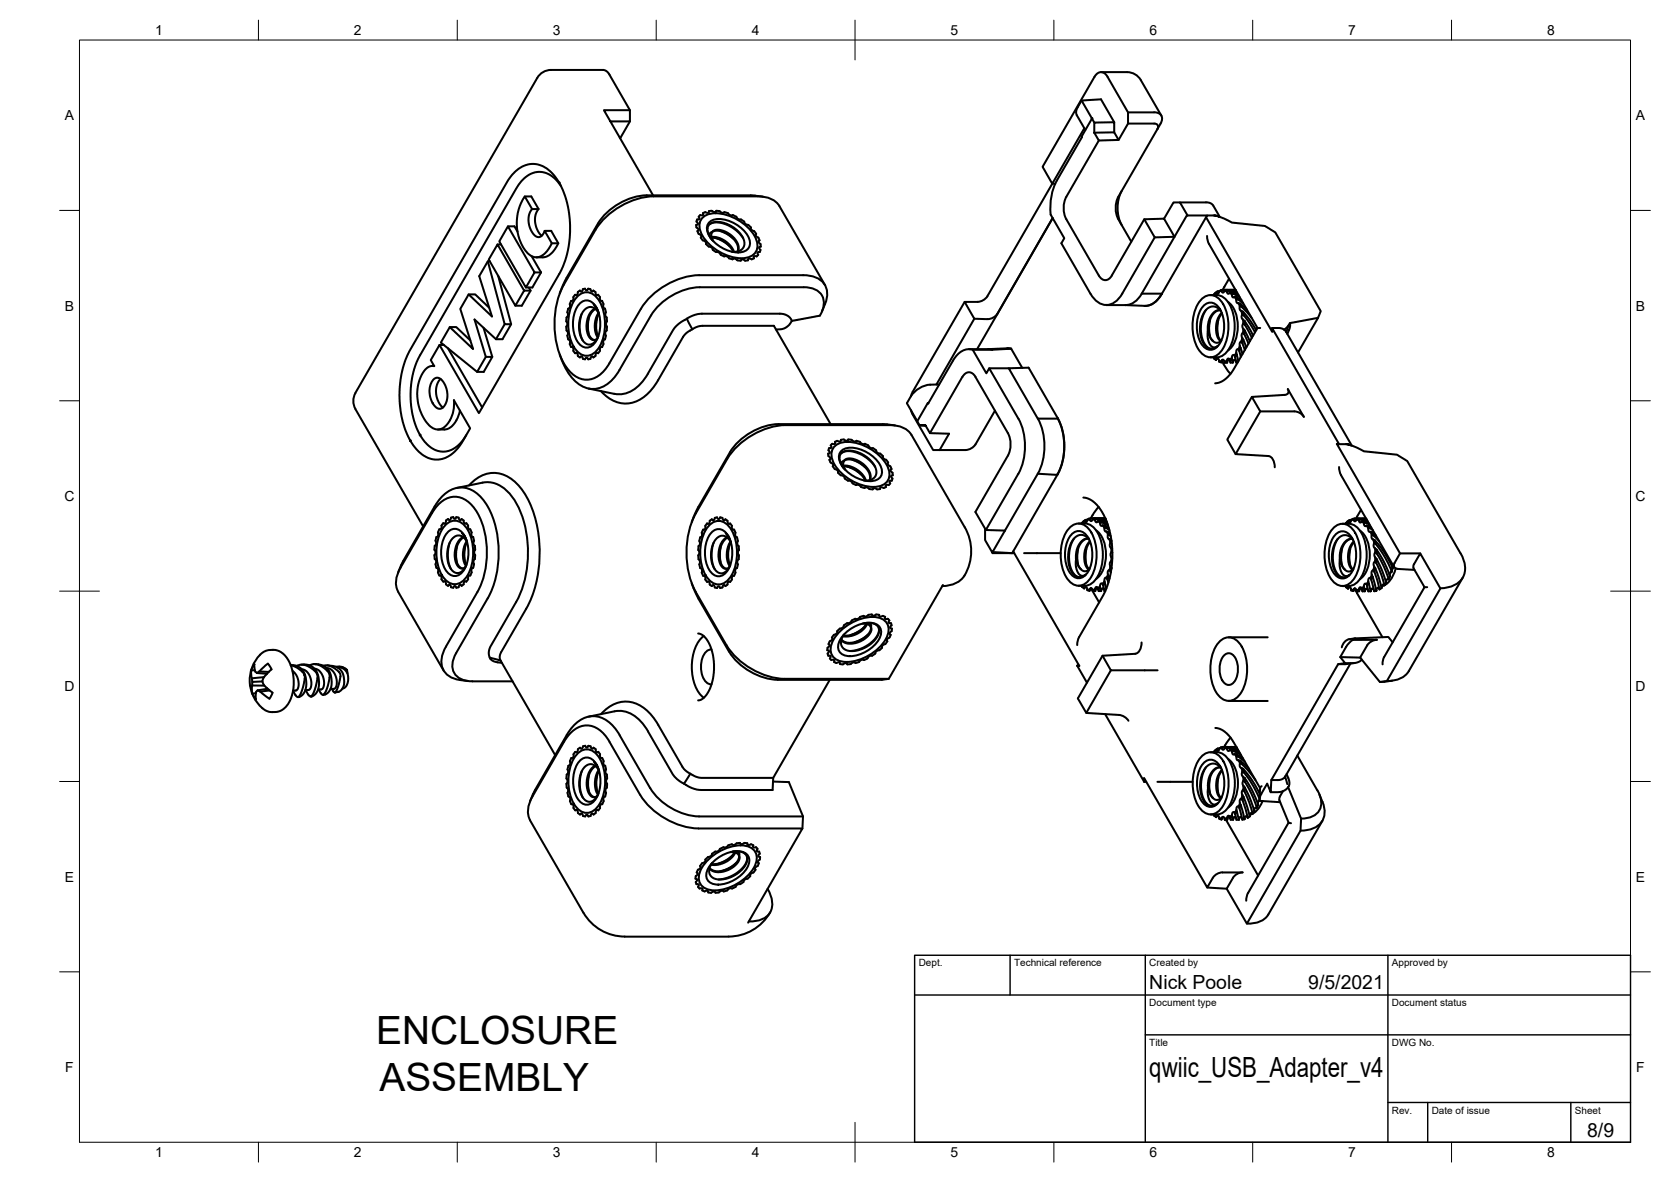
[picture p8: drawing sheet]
<svg xmlns="http://www.w3.org/2000/svg" width="420mm" height="297mm" viewBox="0 0 420 297" stroke-linecap="round" stroke-linejoin="round" font-family="sans-serif">
<defs><g id="words">
<g font-size="9.8">
<text x="94.6" y="262.3">ENCLOSURE</text>
<text x="95.4" y="274.1">ASSEMBLY</text>
</g>
<text font-size="7" x="289" y="270.6">qwiic_USB_Adapter_v4</text>
<g font-size="4.9">
<text x="289" y="248.5">Nick Poole</text>
<text x="329" y="248.5">9/5/2021</text>
<text x="399.1" y="285.7">8/9</text>
</g>
<g font-size="3.5">
<text x="39" y="8.8">1</text>
<text x="89" y="8.8">2</text>
<text x="139" y="8.8">3</text>
<text x="189" y="8.8">4</text>
<text x="239" y="8.8">5</text>
<text x="289" y="8.8">6</text>
<text x="339" y="8.8">7</text>
<text x="389" y="8.8">8</text>
<text x="16.3" y="30.2">A</text>
<text x="411.3" y="30.2">A</text>
<text x="16.3" y="78">B</text>
<text x="411.3" y="78">B</text>
<text x="16.2" y="125.9">C</text>
<text x="411.2" y="125.9">C</text>
<text x="16.2" y="173.7">D</text>
<text x="411.2" y="173.7">D</text>
<text x="16.3" y="221.6">E</text>
<text x="411.3" y="221.6">E</text>
<text x="16.4" y="269.4">F</text>
<text x="411.4" y="269.4">F</text>
<text x="39" y="290.8">1</text>
<text x="89" y="290.8">2</text>
<text x="139" y="290.8">3</text>
<text x="189" y="290.8">4</text>
<text x="239" y="290.8">5</text>
<text x="289" y="290.8">6</text>
<text x="339" y="290.8">7</text>
<text x="389" y="290.8">8</text>
</g>
<g font-size="2.5">
<text x="231" y="242.9">Dept.</text>
<text x="255" y="242.9">Technical reference</text>
<text x="289" y="242.9">Created by</text>
<text x="350" y="242.9">Approved by</text>
<text x="289" y="252.8">Document type</text>
<text x="350" y="252.8">Document status</text>
<text x="289" y="262.9">Title</text>
<text x="350" y="262.9">DWG No.</text>
<text x="350" y="279.9">Rev.</text>
<text x="360" y="279.9">Date of issue</text>
<text x="396" y="279.9">Sheet</text>
</g>
</g></defs>
<!-- layer: Visible -->
<g fill="none" stroke="#000" stroke-width=".51">
<path d="M135.1 19.6l-45.8 79.2M135.1 19.6l1.2-1.3 1.6-.7h14.1l.7 .4 .5 .7 5.2 9M276.8 18.1l7.2 .1 1.6 .6 1.2 1.3 5.2 9M153.5 30.5h4.9v-2.8h-6.6l12.4 21.4M158.4 30.5l-2.4 4.1h-.1M271 27l-.4 .8v.8l2.3 4.1M271.9 25.3l-.9 1.7M272.6 32.2l-8 14-2.5-4.3 13.1-22.6a1.72 1.72 0 0 1 1.6-1.2 1.72 1.72 0 0 1 1.7 1.2l5.1 8.9v2.9l-2.3 4.1M274.6 29.8l-2.7-4.5 4.9-.3 3.4 5.7M274.6 29.8l-8.9 15.5M274.6 29.8l.5 1M275.1 33.3h5.1l1.1 1.9-5 .1z"/>
<path d="M276.3 35.3l-8.2 14.2a6.2 6.2 0 0 0 0 5.6l8.2 14.1M280.2 33.3v-2.6l-5.1 .1v2.5M283.6 28.2h6.6a1.74 1.74 0 0 1 1.8 .9 1.74 1.74 0 0 1-.2 2l-10.6 18.4a6.2 6.2 0 0 0 0 5.6l3.3 5.7M283.6 31.1h6.6M290.2 31.1a.86 .86 0 0 1 .9 .4 .86 .86 0 0 1-.1 1M127.7 56.9l6.7 11.6-2.2 3.7-6.7-11.5zM127.7 56.9h1.6l.8 1.3M132 49.4l1.8 3.1-.7 1.2-.2 1.2 .2 1.9 .6 1.5 .9 1 .9 .3 .8-.5 .6-1.1 1.8 3.1-1.5 2.4-.6 .6-1 .5-1.5-.1-1.5-1-1.3-1.8-.9-2.4-.5-2.9 .3-2.7 .7-2.4zM132 49.4h1.6l1.8 3.1-.8 1.5-.1 1.8 .6 2 1.1 1.5M133.8 52.5h1.6M136.9 58h1.7l1.8 3.1-1.3 2-1 1-1.2 .5-2 .1M141 46.7l-1.1-1.4-1.2-1.1-1.2-.6-1.4-.4-1.4 .1-1.4 .5-1.2 .7-1.1 1.1-1.2 1.8-24.2 42-1.1 2.2-.6 2.2-.5 2.6-.1 4.8 .3 2.3 .7 2.9 .8 2 1.1 1.8 1.1 1.3 1.3 1.2 1.5 .6 1.8 .2 1.8-.5 1.4-1 1.4-1.6 .7-1.1"/>
<path d="M149.7 57.8l-7.9 13.7M149.7 57.8a18.7 18.7 0 0 1 14.7-8.5h26.1a6 6 0 0 1 5.5 2.5l11.4 19.8M175.7 58.8l.6 .4a1.11 1.11 0 0 0 .9 1.4l.2 .2a1.75 1.75 0 0 0 1.5 1.4 2.02 2.02 0 0 0 1.8 1.3 2.06 2.06 0 0 0 2 .9l.3 .1a1.48 1.48 0 0 0 1.7 .5l.3 .1a1.15 1.15 0 0 0 1.6 .1h.3a.83 .83 0 0 0 1.4-.2h.2a.64 .64 0 0 0 .8 .1 .64 .64 0 0 0 .3-.7h.2a.56 .56 0 0 0 .9-.4l-.2-.5 .5-.2 .1-.1 .1-.4-.3-.6 .4-.2-.1-.7M176.7 54.7a6.1 6.1 0 0 1 6.3-.6 11.1 11.1 0 0 1 7.4 6.9 3.1 3.1 0 0 1-3 3.8 11.9 11.9 0 0 1-11.2-6.5 3.3 3.3 0 0 1 .5-3.6zM178.2 56a4.4 4.4 0 0 1 5-.5 8.1 8.1 0 0 1 5.4 5.2 2.46 2.46 0 0 1-3 2.7 9 9 0 0 1-7.6-4.9 2.47 2.47 0 0 1 .2-2.5zM178.2 53.1l.8-.1 .7 .3a1.12 1.12 0 0 1 1.7 .1l.2 .1a1.76 1.76 0 0 1 2 .6l.7-.1 .9 .5M178.3 53.1l-.1 .3-.3 .1a.65 .65 0 0 0-.8-.1 .65 .65 0 0 0-.4 .7h-.1a.56 .56 0 0 0-.9 .4l.2 .5-.6 .1-.2 .6 .4 .6a.65 .65 0 0 0-.5 .6 .65 .65 0 0 0 .5 .6l.1 .4-.2 .2 .3 .7M178.5 56.3l.9-.3 .9-.1 1.3 .2 1.4 .5 2.2 1.4 1.7 1.8M178.9 59.6l1.6 .1 1.9 .9 1.2 1.1 1 1.6M178.9 59.8l1.3 .1 1.7 .7 1.4 1.1 1.1 1.6M179 58.5l.5-.4 1.3-.1 1.6 .5 .9 .5 1.2 1.1 .7 1 .4 1.1-.1 1M179 58.3l-.5 .3-.1 .3 .6 1.3a3.3 3.3 0 0 1-1-3.1l.5-.8 .7-.4 1.8-.1 2.6 .8 2 1.5 .8 .9 .6 1.2 .2 .7-.2 1-.5 .8-.7 .4-1.8 .2"/>
<path d="M179 58.3l.8-.5 1.1-.1 1.4 .5 1.3 .7 1.1 1 .8 1.3 .2 .9-.1 1.1M179.1 58.3l-.3 .7 .4 1.3M180 59.8l1.5 .6 1.9 1.4M181.1 58l1.4 .6 1.9 1.4M185.2 54.5l.4 .5a2.13 2.13 0 0 1 1.8 1.3l.7 .2 .7 .7M188.8 57.2l.1 .5 .7 .4M189.6 58.1l.5 .7-.1 .3 .2 .3a.85 .85 0 0 1 .5 1.4l.5 .5M191.9 49.4l-3.1-.3h-26.2a15.6 15.6 0 0 0-12.2 7.1l-8 13.7-1.7 3.8M264.7 54.8l-14.2 24.4-.8 .6-.9 .4-3.8-.1M264.7 54.8l-19 32.9M265.3 46.2h-.7l-16.3 28.3M265.8 45.4a14.8 14.8 0 0 0-1.6 8.5l3.4 6-.7 1.2 7.3 12.7a4.4 4.4 0 0 0 5.2 2.6 5.7 5.7 0 0 0 2.8-2.6l8.1-14.1"/>
<path d="M282 48a9.4 9.4 0 0 0 0 8.5M287.7 55.1l5-.1 2.6 4.5-5 .2zM287.7 55.1l-8.2 14.1M292.7 55l2.4-4.1h1.6l1.9 3.3-.2-.1-11.3 19.7M296.7 50.9l6.5-.1 1 .2 .9 .7 1.6 2.8M298.6 54.2h4.9M303.5 59.3l.1 .9 .4 1.1 12.2 21.1-6.6 11.4-1.9 1.8-1.1 .5-1.1 .2M305.4 54.2l1.1 .2-1.1-.2h-1.9l-.2 .4M306.5 54.4l3.3 1.6 6.9 .6a5.5 5.5 0 0 1 3.6 1.6l.4 .2 11.4 19.8-.3 .7a1.21 1.21 0 0 1-1.5 1.2l-5.9 1.1-.8 1.1-.7 .5M122.7 65.7l4.2 15.8h1.6M123 77.3l-3.5-3.3h-1.7l-2.1 3.6 3.3 10.1-5.9-5.5M123.1 65.7h-.4l-2.2 3.7 3.2 10.1-5.9-5.5"/>
<path d="M125.1 61.4l6.7 11.6-2.2 3.8-6.7-11.6zM125.1 61.4h.9M125.3 69.3l3.2 12.2-2.2 3.7h-1.6l-5.4-4.9 2.9 9.4h1.6l-2.2 3.8h-1.6l-9.2-7.4 2.3-3.9h1.6l3.6 3.3M131.8 73h1.6M133 72.2l.4 .8-2.2 3.8h-1.6M133.7 64.4l2.3 4.1M134.4 68.5h1.6M136 68.5l-2.1 3.7h-1.7M138.7 61.1h1.7M141.8 71.5a21.5 21.5 0 0 0 .8 21 5.5 5.5 0 0 0 8.2 1.7l1.6-1.7 .8-1.2 7.9-13.7a18.7 18.7 0 0 1 14.7-8.4h26.1a5.7 5.7 0 0 1 5.9 3.2 5.8 5.8 0 0 1-.4 4l-.7 1.9M144.6 74.1l-.4 .6-.1 .7a1.16 1.16 0 0 0-.8 1.5v.3a1.74 1.74 0 0 0-.5 2 2.03 2.03 0 0 0-.2 2.2 2.02 2.02 0 0 0 .2 2.2v.3a1.52 1.52 0 0 0 .5 1.7v.3a1.12 1.12 0 0 0 .8 1.5l.1 .7M145.4 74.3a3.1 3.1 0 0 1 4.8 .6 11.9 11.9 0 0 1 0 13 3.2 3.2 0 0 1-5.4 0 11.9 11.9 0 0 1 0-13z"/>
<path d="M145.5 76.5a2.48 2.48 0 0 1 2.5-1 2.48 2.48 0 0 1 1.9 1.7 9 9 0 0 1-.4 9.1 2.48 2.48 0 0 1-2.5 1 2.48 2.48 0 0 1-1.9-1.7 9 9 0 0 1 .4-9.1zM145.8 73l-.2 .1a.63 .63 0 0 0-.4 .8l-.3 .3-.3-.1M145.8 73l.5 .3 .2-.6 .6-.1 .4 .4a.57 .57 0 0 1 .6-.4 .57 .57 0 0 1 .5 .5l.3 .2 .3-.3M146.2 78.9l-.4 1.8v1.8l.2 1.6 .5 1.5M148 79.9l-.2 1.6 .2 2.3M149.2 73l.5 .4 .2 .7h.5M149.6 77.6l-.8 .5-.8 1.2-.4 1.6-.1 1.7 .4 1.6 .5 .9 .9 .4 .9-.4M149.7 77.6l-.7 .6-.7 1.2-.4 1-.2 1.4 .2 1.5 .3 1 .5 .7 .7 .4M150.1 79.9l-.2 1.6 .2 2.3M150.4 74.1l.5 .6 .1 .7 .4 .2M150.4 78.3l-1.1-1.8 1.2 2M150.5 78.6l-.7 1.4-.3 1.8 .3 1.9 .5 1.1"/>
<path d="M150.5 78.6l-.7-.9-.7-.4-.9-.1-.9 .4-.7 .7-.5 1-.5 2.4 .3 2.7 .6 1.1 .8 .8 1.1 .3 .7-.3 .7-.7 .6-1.1M150.5 78.7l.1 .1M150.6 78.9l-.5 1.2-.3 1.7 .1 1.4 .5 1.4M151.4 75.6l.3 .8v.8a1.74 1.74 0 0 1 .5 2 2.08 2.08 0 0 1 .2 2.2 2.09 2.09 0 0 1-.2 2.2v.3a1.52 1.52 0 0 1-.5 1.7v.8l-.3 .8M179.2 60.3l.1 .3M242.5 75.9l-13 22.6M245.8 75.9h-3.3l2.5 4.2M248.3 74.4l-1.1 1-1.4 .5M276.3 69.2a1.74 1.74 0 0 0 1.6 1.2 1.74 1.74 0 0 0 1.7-1.2M278.2 76.7h4.9M287.1 73.8h5.1l-1.5 1.8a4.1 4.1 0 0 1-2.9 1.3l-4.8-.2M287.1 73.8a5 5 0 0 1-4 2.9"/>
<path d="M288 76.9h.1M292.1 73.9l11.2-19.3 16.6 28.8-.1-1 16.9 29.2-.6-.1 15.9 27.6-1.4 2.4a.9 .9 0 0 0 0 1 .9 .9 0 0 0 .8 .5M292.1 73.9a5 5 0 0 1-4.1 3M302.3 75a3 3 0 0 1 4.7 .6 11.7 11.7 0 0 1 0 12.7 3.1 3.1 0 0 1-5.3 0 11.7 11.7 0 0 1 0-12.7zM302.4 77.1a2.48 2.48 0 0 1 2.4-1 2.48 2.48 0 0 1 2 1.7 9 9 0 0 1-.5 9.1 2.48 2.48 0 0 1-2.4 1 2.48 2.48 0 0 1-2-1.7 9 9 0 0 1 .5-9.1zM303.2 77.9l-.7 1.5-.4 1.5-.1 3.1 .4 1.4 .6 1.1 .8 .9 .9 .3M304.4 74.2a4.4 4.4 0 0 1 5.2 3.2 11.9 11.9 0 0 1-1 10.9 4 4 0 0 1-4.2 1.5M305.3 74.1l-.2 .1M305.3 74v.2M306.1 73.2l-.3 .4M306.1 73.2l-.5 .4M306.7 77.9l-1 .4-.6 .6-.6 .9-.4 1.2-.2 1.1 .1 1.6 .3 1 .6 .9"/>
<path d="M306.7 73.1l-.6 .1M306.8 78h-.6l-.7 .2-1.1 1.3-.5 1.4-.2 2.3M307 78.2l-1.3-1.1-1.1-.1-1.2 .7-.8 1.2-.7 1.7-.2 2.2 .3 2 .7 1.7a2.09 2.09 0 0 0 3.4 .5M307.1 73.1l-.6 .1-.2 .6-.5-.2-.5 .4 .3-.4M307.1 73.1l.4 .4 .4-.4M307.2 78.6l-1 1.5-.4 2.3 .3 2.3 .8 1M307.3 78.8l-.9 1.5-.4 1.9 .2 1.9 .8 1.5M307.5 72.8l-.4 .3M307.5 72.8l3.3 .4M307.5 72.8l-.6 .1-.4 .3M307.9 72.1l-.4 .7M307.9 73.1l.6 .1"/>
<path d="M307.9 73.1a3.9 3.9 0 0 1 2.6 .2l.5 .1M307.9 72.8l2.8 .2M308.3 72.9l.6 .1M308.5 73.2a1.08 1.08 0 0 1 1.2 0l1.4 .5M308.5 73.2l.3 .6 .4-.2 .5 .4M308.8 75.9a8.5 8.5 0 0 1 2 8.9 5.7 5.7 0 0 1-2 3.2M309 72.8l1.7 .1M309 70l-1.2 2.1M309.4 72.8h1.2h-.2M309.6 73.5l-.4 .1M309.6 73.5l1.8 .7M309.7 73.5l.5 .4"/>
<path d="M309.7 74l.2 .7 .5-.1M310.2 73.9l-.5 .1M310.2 73.9l1.5 .7M310.4 74.6h.5M310.4 74.6l.4 .6M310.9 75.2l.4 .1M310.9 74.6l1.2 .8M310.9 74.6l.4 .6M310.9 75.2l.1 .8 .4 .2M311.3 75.3l1.3 .9M311.8 77l-.1 .8 .4 .3M311.8 76.3l-.4-.1 .3 .8 .5 .1"/>
<path d="M311.8 76.3l1.7 1.5M311.9 76.3l.3 .8M312.2 77.1l2.5 2.7M312.3 79l.4 .3M312.3 79l-.1 .8 .3 .5M312.5 78.3l-.4-.2 .2 .9M312.5 78.3l1.4 1.6 2 3.1M312.6 78.3l.2 .9M312.7 79.3l1.4 1.8 1.5 2.4M331.4 79.9l-5 8.7M89.4 98.8l-.5 1.1-.1 1.2 .6 1.7M108.7 92h.5"/>
<path d="M108.9 95.4l.9-.5 .9 .3 1 1.1 .6 1.4 .2 1.3-.2 1.8-.6 1.3-.9 .6-.9-.1-.5-.5-.6-.8-.6-1.3-.2-1.4 .1-1.2 .3-1.1zM110.5 86.7h1.1M110.8 95.2l-.9 1.5-.3 2.1 .6 2.1 1.2 1.5M112.6 87.5l8.6 14.9M121.6 82.4l2.2 7.3M122.2 89.7l-2.2 3.8M126.9 81.5l-2.2 3.7M140.7 89.1l.5 1.3M144.2 88.2l.4 .6M144.6 88.8l.3-.2 .3 .3a.64 .64 0 0 0 .3 .7 .64 .64 0 0 0 .8 0l.1 .1a.57 .57 0 0 0 .7 .6M147.1 90.3l.4-.4 .4 .4M148 97.6l6.5 1.4"/>
<path d="M149.2 89.8l-.4-.2-.3 .6-.6 .1M150.4 88.8l-.5-.1-.2 .7-.5 .4M150.8 88.2l-.4 .6M151.4 87.2l-.4 .2-.1 .7M162.9 93.9a8.6 8.6 0 0 1-7.6 5.2l-.8-.1M172.7 80.1l1.4 2.6-1.4 .9-.9 .9-6.3 11.1a10.1 10.1 0 0 1-8 5.8 8.4 8.4 0 0 1-6.4-3.1M172.7 80.1l2.1-1 1.6-.3h19.8l.9 .2 .9 .3 .7 .6 .4 .8M172.7 80.1l-1.8 1.1-1.4 1.4-6.6 11.3M174.1 82.7l1.3-.6 1-.2h18.2l14.3 24.7M195.1 82.8l1.5-.1 1-.4 .9-.7 .6-1 6.9-1.2a4.2 4.2 0 0 0-1.1-6.7l-1.3-.4-1.5-.1h-26.1a15.6 15.6 0 0 0-12.3 7.1l-7.9 13.7a8.2 8.2 0 0 1-6.8 4.8 8.2 8.2 0 0 1-6.7-5.1l-1.1-2.3M229 99.6l-1 1.7 2.7 4.6M233.9 96.7a6.5 6.5 0 0 0-4.9 2.9l.5-1.1"/>
<path d="M235.5 96.6l-1.6 .1M239.6 90.6l-6.3 10.9v-.2M242 94.7l-8.2 14.1M242 94.7a1.72 1.72 0 0 1 1.6-1.2 1.72 1.72 0 0 1 1.7 1.2l8.1 14.2a6.2 6.2 0 0 1 0 5.6l-8.1 14.2 2.6 4.5 4.8 .1M243.6 87.7h4.9M244.6 87.9l3.4 5.9 .7-1.3 7.4 12.7M244.6 87.9h4.9M244.6 87.9a4.4 4.4 0 0 0-5 2.7M245 80.1l-9.5 16.5 .6 .1M248.5 87.7l1 .2M248.7 92.5h4.9M253.4 87.5l.9 .1"/>
<path d="M253.6 92.5l5-.1 7.4 12.8h-5.1zM254.2 87.6l-5.7 .1M254.3 87.6l-4.8 .3M254.3 87.6l2.7 4.8M303.7 83.2v1.7l.5 1.6 .9 .8h.4l.6-.3M303.7 83.2l.3 1.2 .9 1.2M304.2 80.5l-.2 1.7 .2 2.2M305.3 90.1l.5 .3M305.3 90v.1M305.3 90l.5 .4M305.3 89.8v.2M305.8 90.4l.3-.3 .3 .1a.57 .57 0 0 0 .7 .7"/>
<path d="M306.3 80.5l-.2 1.7 .2 2.2M306.5 90.7l.1 .2 .5 .2M307.1 91.1l.1-.5 1.2 2.1 1 1.3M307.1 90.9v.2M307.1 90.8l.4-.4 .4 .4M307.1 85.5l-.5 .5-.6 .2-.6-.2-.5-.4M307.5 90.4l-.3 .3M307.9 90.9v.2M307.9 91.1h.6M308.5 90.7l-.6 .2M308.5 90.7v.3M308.5 91l-.6 .1"/>
<path d="M308.7 90.7l-.2 .3M309.2 90.4l-.4-.3-.3 .6M309.2 90.4l.1 .3M309.3 90.7l-.4-.3-.3 .3M309.3 90.7l.1 .4h.6M309.8 90.4l-.1-.4-.5 .4M309.8 90.4l.2 .7 .3-.7 .3 .1 .1 .2M309.8 90.4l-.5 .3M310.4 89.3l.1 .4M310.4 89.3h-.5l-.2 .7M310.5 89.7l.3 1.4h.4M310.8 88.7l-.4 .6"/>
<path d="M310.9 88.7l.1 .4M310.9 88.7l.1-.8 .4-.1 .3-.8 .7 2M311 89.1l.4 1.7M311 89.2l-.5 .5M311.4 87.8l.2 .4M311.6 88.2l.4 1.5M311.9 87.4l-.3 .8M312.1 85.8l-.4 .4 .1 .8M312.3 84.9l-.1-.8 .3-.5 .1-1 1.7 3.2M312.5 80.3l.1 1-.2 .7 .2 .6M312.5 80.3l.4 .4M312.5 83.6l.4 .4"/>
<path d="M312.6 85.4l-.3-.5a2.14 2.14 0 0 0 .3 1.9l.4 1.2M312.6 81.3l.4 .3M312.6 85.4l.8 1.9M312.6 85.4l-.2 .8M312.9 84l1 2.4M312.9 80.7l2.2 3.6M312.9 80.6l.1 1M313 83l-.1 1M313 81.6l1.8 3.3M314.8 99.7l-6.2 10.8 2.1 3.6M316.2 82.4h.7M319.8 82.4l2.1 .1 1 .3"/>
<path d="M322.9 82.8l.5 .6 16.5 28.6M324 81.8l-.6 1.7M324.3 81.2v1.1l-.6 1.6M89.3 102.8l17.1 29.5M113.1 105.6l.6-1.3 .4-1.4v-2.3l4.1 7-2.5 4.3-1.2 1.5-1.1 .8-2.3 1.1-.8 .2-1.8-.2-2.3-1.1-2.1-2.1-1.3-1.9-1-2.5-.9-3.2-.3-2.7-.2-2.7 .3-3.9 1.1-4.3 1.1-2.6 25-43.2 1.5-1.9 1.9-1.3 2.3-.7 2.2 .3 1.8 .9 2.1 2.2 1.8 3.1 1 3.1 .8 4.5v3.1l-.3 3.4-.9 3.7-1.2 2.8-20.5 35.5-9.9-17.1-2.2 3.8 .9 1.5-1.1 .1-1 .6-.8 1-.8 1.7-.6 2.7 .2 2.9 .4 1.8 1 2.3 1.3 1.7 1.1 .8 1.1 .3 1.2-.2 1-.8 .9-1.3M114.7 105.6l-.8 1.3-1.1 .8-1 .2h-1.7M115.6 103.2l-.9 2.4M182.9 115.3l-7.9 13.7M195.8 106.6a15.7 15.7 0 0 0-12.3 7.1l-8.1 14-1 2.2M195.8 106.6h26.1M197.6 106.8a18.7 18.7 0 0 0-14.7 8.5M197.6 106.8h26.1"/>
<path d="M208.3 113.2l.4 .5a.64 .64 0 0 0-.5 .7 .64 .64 0 0 0 .5 .6l.1 .2a.83 .83 0 0 0 .5 1.3l.2 .2a1.15 1.15 0 0 0 .9 1.4l.2 .1a1.75 1.75 0 0 0 1.5 1.5 2.02 2.02 0 0 0 1.8 1.2l.5 .6 .9 .4M209.9 112.1a6.1 6.1 0 0 1 6.3-.5 11.1 11.1 0 0 1 7.4 6.9 3.1 3.1 0 0 1-3 3.8 11.9 11.9 0 0 1-11.2-6.5 3.3 3.3 0 0 1 .5-3.7zM209.9 111l.6-.2 .7 .2a.84 .84 0 0 1 1.5-.3l.2 .1a1.12 1.12 0 0 1 1.7 .1l.2 .1a1.74 1.74 0 0 1 2 .6l.6-.1 .9 .4M209.9 111.1l.1 .3-.2 .2a.57 .57 0 0 0-.9 .3l.2 .6-.6 .1-.2 .6M211.4 113.5a4.4 4.4 0 0 1 5-.5 8.1 8.1 0 0 1 5.3 5.2 2.46 2.46 0 0 1-2.9 2.7 9 9 0 0 1-7.7-4.9 2.47 2.47 0 0 1 .3-2.5zM211.7 113.8l.6-.3 1.4-.1 2.5 .7 2 1.2 1.8 2M212.1 117l1.5 .1 1.7 .8 1.6 1.3 .8 1.6M212.1 117.2l1.5 .2 1.5 .7 1.5 1.3 .9 1.4M212.2 116l.6-.5h1.4l1 .3 1.3 .8 1 .8 .9 1.1 .4 1.2-.1 .9M212.2 117.7a3.3 3.3 0 0 1-1-3.2l.3-.5 .7-.6 1.8-.2 2.7 .9 2.2 1.6 1.3 1.9 .2 .9-.1 .8-.4 .6-.8 .6-1.9 .2M212.2 115.8l-.4 .2-.2 .4 .2 .7 .4 .6M212.2 115.8l.8-.5 1.1-.1 1.4 .5 1.4 .8 1.1 1.1 .7 1 .2 1-.1 1"/>
<path d="M212.2 115.8a2.18 2.18 0 0 0 .3 2.2v.1M213.2 117.3l1.7 .7 1.7 1.3M214.2 115.5l1.7 .7 1.7 1.3M218.4 111.9l.4 .6 .7 .1 .8 .6M220.3 113.2l.1 .4 .4 .3a1.46 1.46 0 0 1 1.3 1.3l.7 .3M221.9 106.6l3.1 .3M222.8 115.5l.5 .7-.1 .3 .2 .4a.85 .85 0 0 1 .5 1.4l.1 .1a.66 .66 0 0 1 .5 .7 .66 .66 0 0 1-.5 .6l.4 .6-.2 .5-.5 .1 .1 .6M223.7 106.8a6 6 0 0 1 5.5 2.5l13.4 23.2a11.6 11.6 0 0 1-1 13.2 7.4 7.4 0 0 1-4.7 1.6M229 103l.5 1.1M229.5 104.1l5.1 9h1.7l2.3-4.1-4.8-.2-1.1-1.9h-1.5h1.5M230.6 105.9l.6 1M233.4 101.3h-.1l-2.7 4.6"/>
<path d="M245.3 111.7l-.7 .7-1.3 .6-7 .1M250.2 103.2l-4.9 8.5M256.1 119l-8.2 14.2M256.1 105.2a15.3 15.3 0 0 1 0 13.8M260.9 119l-8.2 14.3M261 105.2a15.3 15.3 0 0 1 0 13.8M265.9 105a15.6 15.6 0 0 1 0 14.3l-11.1 19.3 16.6 28.8-.6-.1M266 105.2l1 2.6 .6 3.5-.2 3.6-.8 2.8-.7 1.6-5-.3M316.9 103.4l-6.2 10.7 8.2 .5a2.55 2.55 0 0 1 1.6 2.8M327.9 104.7l-.7-.7-1.3-.6h-9l-2.1-3.7 8.2-.5a.89 .89 0 0 0 .9-.4 .89 .89 0 0 0-.1-1l4 7M336.7 111.6h2.1l.9 .3-1.1-.3M336.7 117.4l.1 .8 .4 1.2 13.3 23.1"/>
<path d="M339.7 111.9l3.2 1.5 7 .7a4.5 4.5 0 0 1 3.2 1.3l.7 .5 13.5 23.2a5.5 5.5 0 0 1-.4 7.2 7.5 7.5 0 0 1-4.7 1.6l-13.5 23.2-1.7 .3-5-6.1 2-3.5 1.3-.8 .9-.2h-6.1M112.3 131.7a3.1 3.1 0 0 1 4.7 .6 11.9 11.9 0 0 1 0 13 3.2 3.2 0 0 1-5.3 0 11.9 11.9 0 0 1 0-13zM112.4 133.9a2.48 2.48 0 0 1 2.4-1 2.48 2.48 0 0 1 2 1.7 9 9 0 0 1-.5 9.1 2.48 2.48 0 0 1-2.4 1 2.48 2.48 0 0 1-2-1.7 9 9 0 0 1 .5-9.1zM113.1 136.3l-.4 1.8-.1 1.8 .2 1.6 .6 1.5M113.4 130.1l.6-.1 .4 .4 .3-.4 .6 .1M113.4 130.1l-.3 .6a.64 .64 0 0 0-.8-.1 .64 .64 0 0 0-.2 .7l-.2 .2a.83 .83 0 0 0-.9 1.1l-.1 .3a1.16 1.16 0 0 0-.7 1.4l-.1 .3a1.74 1.74 0 0 0-.4 2 2.03 2.03 0 0 0-.2 2.2 2.06 2.06 0 0 0 .2 2.2v.3a1.5 1.5 0 0 0 .4 1.7l.1 .3a1.12 1.12 0 0 0 .7 1.5l.1 .8M114.9 137.4l-.2 1.5 .2 2.4M115.3 130.1l.3 .6a.64 .64 0 0 1 .8-.1 .64 .64 0 0 1 .3 .7l.2 .3 .3-.1 .5 .6M116.4 135l-.8 .6-.7 1.1-.5 1.6-.1 1.7 .4 1.5 .6 1 .8 .4 .9-.4M116.5 135.1l-.9 .9-.6 .9-.4 2.3 .1 1.5 .3 1 .5 .7 .8 .4M117 137.4l-.2 1.5 .1 2.4M117.3 135.7l-1.1-1.8 1.1 2"/>
<path d="M117.3 136l-.6 1.4-.3 1.8 .2 1.9 .6 1.1M117.3 136.1l-.4-.7-.9-.7-.9-.1-.7 .2-.7 .5-.7 1.2-.6 2.6 .2 2 .4 1.2 .6 .9 .7 .7 .8 .1 .9-.3 .7-.7 .6-1.1M117.4 136.1v.1M117.5 136.3l-.6 1.2-.2 1.7 .1 1.3 .5 1.5M117.7 132.1l.1 .8a1.18 1.18 0 0 1 .7 1.4l.1 .3a1.74 1.74 0 0 1 .5 2 2.08 2.08 0 0 1 .1 2.2 2.13 2.13 0 0 1-.1 2.2l-.1 .3a1.5 1.5 0 0 1-.4 1.7l-.1 .3a1.14 1.14 0 0 1-.7 1.5l-.1 .8M117.9 122a7.6 7.6 0 0 1 11.8-.7 23.9 23.9 0 0 1 6 16.1 29.6 29.6 0 0 1-3.4 15.6M121.3 121.3l-6.4 1.3M121.3 121.3a7.4 7.4 0 0 1 7.4 3.4 25.6 25.6 0 0 1 3.7 18.6l-.6 2.9a20.6 20.6 0 0 1-2 5.1l-6.5 11.2-.4 1.2 .1 1a.73 .73 0 0 0 .8 .7l2.1 .6M174.4 129.9l-.5 1.3M175 129a21.9 21.9 0 0 0 0 19.8M177.3 132.2v.7a1.12 1.12 0 0 0-.8 1.5v.3a1.74 1.74 0 0 0-.5 2 2.03 2.03 0 0 0-.2 2.2 2.06 2.06 0 0 0 .2 2.2v.3a1.5 1.5 0 0 0 .5 1.7v.3a1.16 1.16 0 0 0 .8 1.5v.7l.5 .6M178.6 131.7a3.1 3.1 0 0 1 4.8 .7 11.9 11.9 0 0 1 0 13 3.2 3.2 0 0 1-5.4 0 11.9 11.9 0 0 1 0-13z"/>
<path d="M178.7 134a2.48 2.48 0 0 1 2.4-1 2.48 2.48 0 0 1 2 1.7 9 9 0 0 1-.5 9.1 2.48 2.48 0 0 1-2.4 1 2.48 2.48 0 0 1-1.9-1.7 9 9 0 0 1 .4-9.1zM179 130.5l-.5 .4-.3 .7-.4-.1-.5 .6M179.4 136.4l-.4 1.8-.1 1.8 .3 1.7 .5 1.3M179.7 130.2l-.3 .6-.4-.3M179.7 130.1l.6-.1 .4 .5 .4-.5 .5 .1M181.2 137.4l-.2 1.5 .2 2.4M181.7 130.2l.3 .6 .4-.3M182.4 130.5l.5 .4 .2 .7 .5-.1M182.8 135l-1.1 .9-.5 .9-.4 1.2-.1 1.9 .3 1.6 .6 1 .8 .4 .9-.3M182.9 135.1l-.7 .6-.7 .9-.4 1.3-.2 1.2 .4 2.5 .5 .9 .8 .4M183.3 137.4l-.2 1.5 .2 2.4M183.6 131.5l.4 .6"/>
<path d="M183.6 135.8l-1.1-1.8 1.2 2M183.7 136.1l-.6-.8-.7-.5-.9-.2-.9 .4-1.2 1.4-.4 1.1-.2 1.7 .1 1.7 .4 1.5 .6 .9 .8 .6 .7 .2 .9-.3 .8-.8 .5-1M183.8 136.3l-.2-.1-.5 1.1-.4 1.9 .3 2 .5 1.1M183.8 136.4l-.5 1.1-.3 1.6 .2 1.8 .4 1.1M184 132.2l.1 .7a1.12 1.12 0 0 1 .8 1.5v.3a1.74 1.74 0 0 1 .5 2 2.03 2.03 0 0 1 .1 2.2 2.06 2.06 0 0 1-.1 2.2v.3a1.5 1.5 0 0 1-.5 1.7v.3a1.16 1.16 0 0 1-.8 1.5l-.1 .7-.4 .6M215.3 121.9l.4-.1 .5 .2a1.48 1.48 0 0 0 1.7 .5l.7 .4 .8 .1M220.5 123l-.7-.3-.3 .3M223.9 121.5l-.2 .1a.48 .48 0 0 1-.7 .2l-.2 .1a.64 .64 0 0 1-.4 .7 .64 .64 0 0 1-.7-.1l-.4 .1v.3l-.8 .1M247.7 132.9v2.8l1.9 3.3v-.3l3.1-5.4M249.6 138.7l4.9 .3h-4.9M254.8 138.6l-.3 .4h.5M257.5 139h9.2"/>
<path d="M269.2 132.4a3 3 0 0 1 4.7 .6 11.7 11.7 0 0 1 0 12.7 3.1 3.1 0 0 1-5.3 0 11.7 11.7 0 0 1 0-12.7zM269.3 134.5a2.48 2.48 0 0 1 2.4-1 2.48 2.48 0 0 1 2 1.7 9 9 0 0 1-.5 9.1 2.48 2.48 0 0 1-2.4 1 2.48 2.48 0 0 1-2-1.7 9 9 0 0 1 .5-9.1zM270 135.4l-.7 1.4-.4 1.5v3l.4 1.5 .6 1.3 .9 .8 .7 .2M271.1 137.9l-.2 1.7 .1 2.2M271.2 131.6h1.6M272.1 131.5l-.2 .1M272.1 131.4v.2M272.4 125l1.6 .5 1.4 1 1.4 1.7 1 1.9 .9 2.2 .6 2.5 .4 3v2.7l-.6 4.3-1 3.4-6.8 11.9-.4 1.1-.1 .9M272.5 131l-.4 .4M272.8 131.6a4.4 4.4 0 0 1 3.6 3.2 11.9 11.9 0 0 1-.9 10.9 3.5 3.5 0 0 1-2.7 1.5M273 130.6l-.5 .4M273.2 137.9l-.3 1.7 .2 2.2"/>
<path d="M273.4 130.6l-.3 .6-.4-.2-.6 .4M273.5 135.3l-.7 .3-.9 .7-.5 .9-.5 1.3v2.6l.4 1.3 .4 .6M273.6 130.5l-.6 .2-.4 .3M273.7 135.4l-1.2 .2-1.2 1.3-.7 1.7v2M273.8 130.4l-.4 .2M273.9 135.6l-1.2-1-1.3-.1-1.4 .8-1 1.8-.4 2 .1 2.5 .7 2.1 1 1.1M274 130.5l-.6 .1M274 130.5l.4 .4 .3-.4 .6 .1M274 136l-1 1.5-.4 2.3 .3 2.2 .8 1.1M274.1 136.2l-.9 1.5-.3 1.9 .2 2.1 .8 1.4M274.3 130.2l-.3 .3M274.3 130.2l2.2 .2 1.6 .3"/>
<path d="M274.3 130.2l-.5 .1M274.7 130.5a4.5 4.5 0 0 1 3 .3l.5 .2M274.8 130.2l3.2 .3M275.2 130.3l.5 .1M275.3 130.6l.3 .6 .5-.2M275.6 133.3a8.5 8.5 0 0 1 2.1 8.9 5.7 5.7 0 0 1-2.1 3.2M275.7 130.5l-.4 .1M275.7 130.5l2.6 .7M275.8 130.2l2.2 .2M276.2 127.4l-1.9 2.9M276.3 130.2l1.6 .1M276.5 130.9l-.5 .1 .6 .4"/>
<path d="M276.5 130.9l2 .8M276.5 130.9l.5 .4M276.6 131.4l.2 .7 .4-.1M277 131.3l-.4 .1M277 131.3l1.6 .8M277.2 132h.5l1.1 .7M277.2 132l.5 .6M277.3 130.2h.6h-.2M277.7 132.7h.4M277.7 132l.4 .6M277.7 132.6l.1 .8 .5 .2M278.1 132.7l.8 .5"/>
<path d="M278.6 134.4v.8l.4 .3M278.6 134.4l.7 .3M278.7 133.7l-.5-.1 .4 .8M278.7 133.7l.4 .4M278.7 133.7l.3 .8M279 135.5l.2 .9-.1 .8 .3 .5M279 135.5l.4 .3M279.2 136.4l.3 .2M279.4 137.7l.1 1M279.4 137.7l.3 .3M279.4 135.7l.1 .4M279.5 138.7l.2 .2"/>
<path d="M279.5 138.7l-.3 .7 .3 .6M335.5 132.4a3 3 0 0 1 4.7 .7 11.7 11.7 0 0 1 0 12.7 3.1 3.1 0 0 1-5.3 0 11.7 11.7 0 0 1 0-12.7zM335.6 134.6a2.48 2.48 0 0 1 2.4-1.1 2.48 2.48 0 0 1 2 1.7 9 9 0 0 1-.5 9.1 2.48 2.48 0 0 1-2.4 1 2.48 2.48 0 0 1-2-1.7 9 9 0 0 1 .5-9zM336.4 135.4l-.7 1.4-.4 1.6-.1 3 .4 1.5 .6 1.2 .8 .8 .8 .2M337.4 138l-.2 1.7 .2 2.2M337.5 131.6a4.4 4.4 0 0 1 5.3 3.2 11.9 11.9 0 0 1-1 11 4 4 0 0 1-4.3 1.5M338.5 131.5l-.2 .1M338.5 131.4v.2M339.3 130.7l-.8 .7 .5-.4M339.5 138l-.2 1.7 .1 2.2M339.9 135.4l-.9 .3-.8 .7-.6 1-.4 1.2-.1 1 .1 1.8 .4 1 .5 .7M339.9 130.6l-.6 .1-.3 .4"/>
<path d="M340 135.5l-1.2 .2-1.2 1.2-.6 1.9-.1 1.9M340.1 130.4l-.4 .3M340.2 135.7l-1.2-1.1-1.2-.1-1.4 .9-1 1.7-.5 2.3 .1 2.2 .8 2.1 .9 1.2M340.3 130.6l-.6 .1-.3 .6-.4-.2M340.3 130.6l.4 .4 .4-.4M340.4 136.1l-1 1.5-.5 2.1 .4 2.4 .8 1.1M340.4 136.2l-.8 1.6-.4 1.8 .2 2.1 .8 1.4M340.7 130.3l-.4 .3M340.7 130.3l2.9 .2M340.7 130.3l-.6 .1M341.1 130.6l.5 .1M341.1 130.3l2.5 .1"/>
<path d="M341.5 130.4l-.4 .2M341.5 130.4l2.3 .4M341.5 130.3l.6 .2M341.7 130.7a1.13 1.13 0 0 1 1.3 0l.9 .3M341.7 130.7l.3 .6 .4-.2M342 133.4a8.5 8.5 0 0 1 2 8.9 5.7 5.7 0 0 1-2 3.2M342.2 130.3l1.3 .1M342.2 128.1l-1.2 2.2M342.4 131l.5 .4M342.6 130.3h.9M342.8 130.9l-.4 .2M342.8 130.9l1.3 .6"/>
<path d="M342.8 130.9l.5 .4M342.9 131.4l.2 .7h.5l.4 .6M343.3 131.3l-.4 .2M343.3 131.3l1.1 .5M343.6 132.1h.4l.8 .5M344 132.7h.5M344.1 132.1l.4 .6M344.1 132.7v.8l.5 .1M344.5 132.7l.7 .5M344.6 133.7l.4 .1M344.6 133.6l.3 .8M344.9 134.4v.8l.4 .4"/>
<path d="M344.9 134.5l.5 .1 1.4 1.4M345 133.8l.9 .8M345 133.8l.4 .7M345.3 135.6l.2 .9M345.3 135.6l.4 .2M345.5 136.5l.4 .2M345.5 136.5l-.1 .8 .3 .5M345.7 137.8l.1 1M345.7 135.8l2.3 3 2.1 3.8M345.7 137.8l.4 .3M345.7 135.8l.2 .9M345.8 138.8l.4 .3"/>
<path d="M345.8 138.8l-.2 .6 .2 .7M345.9 136.7l2.5 3.7 1.2 2.3 .3 1 .2-.9M346.1 138.1l1.8 2.9 1.6 3.7M346.1 138.1l.1 1M346.2 139.1l1.6 3 1.1 2.7 .2 .7-.4 .2-.2 .6M352 139.1h5.1M100.1 148.7l11.4 19.8M100.1 148.7a6 6 0 0 1 .6-6l7.9-13.8a6.9 6.9 0 0 1 6.2-4 7.2 7.2 0 0 1 5.3 4 21.9 21.9 0 0 1 0 19.8l-8 13.8a5.7 5.7 0 0 0-.1 6.7 5.8 5.8 0 0 0 3.7 1.7M100.8 142.1l-.7 1.8M101.3 141l8-13.7a8.3 8.3 0 0 1 6.7-4.8 7.9 7.9 0 0 1 6.6 4.8 25.5 25.5 0 0 1 0 23.1l-7.9 13.7M101.4 141l-.5 1M111 145.6l.5 .6"/>
<path d="M111.5 146.2l.3-.2 .3 .3a.64 .64 0 0 0 .2 .7 .64 .64 0 0 0 .8 0l.3 .6M113.4 147.6l.6 .1 .4-.4 .3 .4 .6-.1M117.2 146.2l-.3-.2-.2 .3a.64 .64 0 0 1-.3 .7 .64 .64 0 0 1-.8 0l-.3 .6M117.7 145.6l-.5 .6M132.3 153l-6.3 11-.4 1 .2 .9M173.9 146.6l1.7 3.8M175 148.8l7.7 13.3a18.7 18.7 0 0 0 14.7 8.5M175.5 159.2l1.3 .6 1.4 1.8 1 2.7 .3 2.6-.2 3.4-.8 2.9-.8 1.3-.8 .9-.6 .4-.8 .2M175.6 150.5l7.7 13.2a15.7 15.7 0 0 0 12.3 7.1M176.9 159.8a10.6 10.6 0 0 0-2.8 10l.5 2a7.3 7.3 0 0 0 2.3 3.5M177.8 146.2h.4l.3 .7 .5 .4M179 147.3l.4-.3 .3 .6"/>
<path d="M179.7 147.6l.6 .2 .4-.5 .4 .5 .5-.2M182.4 147.3l-.4-.3-.3 .6M183.6 146.2h-.5l-.2 .7-.5 .4M210.8 159.1a12.1 12.1 0 0 1 9.6-4 3.2 3.2 0 0 1 2.7 4.7 11.9 11.9 0 0 1-11.2 6.5 3.2 3.2 0 0 1-2.7-4.7l.4-.9zM212.2 157.2l-.1 .3-.4 .4a1.51 1.51 0 0 0-1.3 1.3l-.7 .3-.5 .7M212.3 159.4a8.3 8.3 0 0 1 7.8-2.6 2.46 2.46 0 0 1 .9 3.9 9 9 0 0 1-8.1 4.1 2.48 2.48 0 0 1-2.1-1.5 2.48 2.48 0 0 1 .5-2.6zM215.1 155.5l-.9 .4-.5 .6-.7 .1-.8 .6M217.2 157.7l-1.6 1.1-1.8 .8M217.2 156.7h-.3M217.2 156.7l1.3 .3 .5 .6M217.3 156.6l1.5 .1 .3 .4-.1 .5M217.4 156.6a3.2 3.2 0 0 1 3.2 .7l.4 .8v.7l-.7 1.6-1.9 1.8-2.6 1.2-2.3 .2-.9-.3-.6-.5-.5-.7v-.9l.7-1.7"/>
<path d="M217.8 156.8l-.8 1.1-1.5 1.1-1.8 .6-1.7 .1M218 156.8l-.9 1.3-1.6 1.2-2.2 .6h-1.4M218.2 159.5l-1.4 1.1-1.9 .8M218.9 157.4v1l-.5 .9-1.2 1.1-.9 .5-1.6 .5-1.2 .2-1.2-.3-.7-.6M219 157.6l.1 .8-.4 .9-1 1-1.4 .9-1.4 .5-1.5 .1-1-.3-.9-.7M219.2 154.4l.4 .3 .7-.3M219.2 154.4l-.8 .1-.7 .4a1.76 1.76 0 0 0-2 .6h-.6M220.3 154.4l.8 .1v.3l.4 .1a.65 .65 0 0 1 .7-.1 .65 .65 0 0 1 .4 .7l.8 .1 .2 .3-.2 .6 .6 .1 .2 .5M221 158.1l-.1 1-.4 .8-1.8 1.9-2.5 1.3-2.4 .5M224.2 157.1l-.4 .6 .4 .3M224.2 158.6l-.5 .5a.83 .83 0 0 1-.5 1.4l-.2 .4 .1 .3M224.3 158l-.1 .6"/>
<path d="M237.1 147l-13.6 23.6-1.8 .2h-26.1M270.6 140.6l-.1 1.8 .5 1.5 .5 .5 .4 .3 1-.3M270.6 140.6l.3 1.2 .8 1.2M271.2 147.2h1.6M272.1 147.5l.5 .3M272.1 147.4v.1M272.1 147.4l.6 .4 .2-.3 .3 .1a.57 .57 0 0 0 .8 .7l.4-.5a.57 .57 0 0 0 .6 .4 .57 .57 0 0 0 .5-.6l.3-.1 .3 .3M272.1 147.2v.2M273 144.4a2.09 2.09 0 0 1-2.6 .4M273.4 148.1v.2M273.4 148.3l.6 .2M273.9 148.5l.2-.5 .2-.2 2.1 3.6"/>
<path d="M274 148.3l-.1 .2M274 142.9l-1.1 .7-.5-.1-.7-.5M274.7 148.3l.1 .2M274.8 148.5h.6M275.3 148.1v.3M275.3 148.4l-.5 .1M275.5 148.1l-.2 .3M276.1 148.1l-.3-.3-.3 .4M276.1 148.1l.1 .4h.6M276.6 147.4l-.6 .4 .1 .3M276.6 147.4v.4M276.6 147.8l.2 .7 .4-.7 .4 .3"/>
<path d="M276.7 147.8l-.6 .3M277.2 146.7h-.4l-.2 .7M277.4 147.1a.54 .54 0 0 1 .3-.9l.5 1.8M277.4 147.1l.3 1.4h.2M277.8 146.6l-.4 .5M278.3 145.2l-.5 .1-.1 .8M278.4 145.6l.3 .8M278.6 144.4a.84 .84 0 0 0-.2 1.2M278.6 144.4l.2 .5M278.8 144.9l.2 .5M278.8 144.8l-.4 .8M279 143.2l-.4 .4v.8"/>
<path d="M279 143.2l.2 .4M279.2 142.3l.3 .5M279.2 143.6l.1 .2M279.4 141l-.3 .6 .1 .7-.2 .9M279.4 141l.2 .3M279.5 140l.2 .3M279.5 142.8h.1M279.5 140l-.1 1M279.5 142.8l-.3 .8M336.9 140.7v1.8l.5 1.4 .4 .6 .5 .3 1-.3M336.9 140.7l.3 1.1 .9 1.3M338.5 147.6l.5 .3"/>
<path d="M338.5 147.5l-.1 .1M338.5 147.5l.5 .3M338.5 147.3v.1M339 147.8l.3-.2 .3 .1a.57 .57 0 0 0 .7 .6l.4-.4a.57 .57 0 0 0 .6 .4 .57 .57 0 0 0 .5-.6l.3-.1 .3 .2M339.3 144.5a2.09 2.09 0 0 1-2.5 .4M339.7 148.2v.2M339.7 148.4l.6 .1M340.3 148.3v.2M340.3 143l-1 .6-.6-.1-.6-.4M340.6 147.9l7 12.2M340.7 147.9l-.3 .2-.1 .4M341.1 148.3v.3h.6"/>
<path d="M341.7 148.2v.3M341.7 148.5l-.6 .1M341.8 148.2l-.1 .4v-.1M342.4 147.9l.1 .3M342.5 148.2l-.4-.3-.3 .3M342.5 148.2l.1 .4h.6M342.9 147.5l-.5 .3M342.9 147.5l.1 .4M343 147.9l.2 .7 .1-.4M343 147.8l-.5 .4M343.3 148.2l.3-.3 .3 .3M343.6 146.8l.1 .4"/>
<path d="M343.6 146.8l-.5-.1-.2 .7M343.7 147.2l.3 1.4h.7M344 146.2l-.4 .6M344 146.2l.6 2.4 .1-.3M344.2 146.6l-.5 .6M344.6 145.3l.2 .4M344.6 145.3l-.5 .1v.8M344.8 145.7l.7 2.9M344.9 144.5l-.3 .8M344.9 144.5l1.2 4v-.2M345.1 144.9l-.3 .7M345.3 143.3l-.4 .4v.7"/>
<path d="M345.3 143.3l.9 2 .7 2.8M345.4 148.1l-.4-.2-.3 .4M345.5 142.4l.3 .4M345.5 142.4l-.2 .9M345.7 141.1l-.3 .5 .1 .8M345.7 141.1l.4 .4M345.8 142.8l1.4 4.3a.61 .61 0 0 1-.3 1l-.5-.4-.3 .6M345.8 140.1l1.4 2.5 1.4 3.9M345.8 140.1l-.1 1M345.8 142.8l-.2 .9M346.1 141.5l1.1 2.6 .9 3M346.1 148.5l-.6 .1"/>
<path d="M346.1 140.5v.9M348.1 147.1l-.5-.1-.2 .7M348.6 146.5l-.5 .6M349.5 144.7l-.4 .9M349.5 144.7l-.3 .8M349.8 143.7l-.4 .6M349.9 143.7l-.3 .2-.2 .6M350.1 142.6v.2M350.1 141.8l-.1 .5M350.1 142.6l-.2 .9M350.4 142.2l-.2 .6M350.9 142.8a5.8 5.8 0 0 1-3.5 4.6"/>
<path d="M351.4 143l4.3 .2M355.4 142.8l2.8 4.8-10.2 17.5M355.4 142.8v-.7l1.7-3 5.1 8.8M358.2 147.6h.7M367.8 145.2l-13.6 23.5a6 6 0 0 1-5.5 2.4M63.2 168.4l.9 .1M63.3 170.5l.2 .9M63.4 172.3h3.1M64.6 169.1l2.5 .2M64.8 173.5a2.17 2.17 0 0 0-.4 2.2l-1-1.4 .9-.1M64.8 173.5l.6 .3M65.2 168.7l2.2-1.9 .9 1.4a6.4 6.4 0 0 0-2.3 3"/>
<path d="M65.4 164.5l1.1-.8 1-.3h1.8l1.3 .4 1.3 1.2 1 1.6 .7 2.1 .2 1.8v2.2l-.4 2.1-.5 1.4-1 1.5-1 .8-1.3 .4h-1.8l-1.1-.4a9.2 9.2 0 0 1-1.3-14M66 171.2a5.5 5.5 0 0 0 2.5 2.9l-.8 1.5-2.2-1.8M66 171.2l-2.5 .2-.2 1.7 .2 1.2M66.4 170.2l-3.1 .3M66.9 169.3l.1 .2M67.1 172.9l-.1 .2M67.3 173.1l-2.5 .4M67.6 168.9l-2.4-.2-.6 .4a2.09 2.09 0 0 1-.6-2.2 3.4 3.4 0 0 0-.7 3.6M67.8 173.5l-2.4 .3M73.1 167.1l1.3 .2 1 .5 .9 .9 .4 .9M73.1 167.2l1.4 .5 .9 .5 .8 .8 .3 .6M73.5 168.6l1 1 .6 2.1v.8l-.4 .8-1 .3"/>
<path d="M74.7 167.4l.6-.3 .8-.1 1.3 .4 1.9 1.3 .5 .9v1l-.4 2.1-.7 1.6-.4 .7-.6-.2-.8-1.4M75.8 167h1.2l1.4 .5 .9 .8 .6 1.3 .3 1.8-.2 1.8-.8 1.3-1.1 .5M75.9 168.2l.8 .3 .8 .6 .4 .8 .4 1.3v1l-.4 1-.2 .2h-.9M76.5 169.6l.2 .1zM76.6 169.7v.7l-.4 2.3-.6 1.6-.5 .8-.3 .1-.4-.4-.7-1.2M76.7 169.7l.3 2-.2 1.8-.8 1.2-1.1 .5M77.9 167.2l1-.3 1.1 .2 1.3 .6 1.3 1.3 .3 .8-.1 1-1 3.1a.61 .61 0 0 1-.9 .6l-.7-1.2M79 166.9h.4M79.1 168l.6 .2 .7 .5 .6 .9 .4 .9 .1 1.4-.2 .9-.4 .4-.9 .1M79.3 166.9l2.1 .5 1.3 1.1 .6 2 .1 1.2-.2 1.2a2.46 2.46 0 0 1-1.5 1.6l-.5 .1M81.3 167.3l1-.1 1 .3 1.5 1 .7 .7 .1 .6-.2 1.1-.8 2.6-.5 .5-.6-.9M82.1 167.9h.1a3.4 3.4 0 0 1 2.5 4l-.5 1.1-1.1 .2"/>
<path d="M82.3 167.2l1.5 .2 1.1 .4 .9 .8 .5 1.1 .3 1.8-.4 1.4-.9 .9-1.1 .2M84.5 167.6h1.3l1.4 .8M84.9 167.8l1.2 .1 .6 .4 .7 .9M85.3 167.5l.9 .2 1.1 .7M86.1 173h.1M87.2 168.4l.4 2-.2 1.1-.6 1.2-.7 .3M114.7 164.1a4.5 4.5 0 0 0 .3 6 5.8 5.8 0 0 0 3.8 1.1M115.7 170.9l1.9 .3M118.8 171.2h10.1M123.1 165.3l.9 .8 2.2 .5M125.4 165.8v.1M125.9 166.1l13.7 23.7"/>
<path d="M151.1 179.5a7.8 7.8 0 0 1 12.6 .2l1.8 2.5 6.2 10.7 .9 1 1.8 1 1.8 .6h18.2M178.9 163.2a3.3 3.3 0 0 0-2.6 3.4 5.6 5.6 0 0 0 1.7 5.2l.9 .2M197.3 170.6h26.2M208.1 164.2l.2 .6 .5 .1-.1 .6 .2 .3h.8v.5M208.6 170.8l-14.2 24.7-.1 3h-18.1l-1.1-.1-1.6-.6-2.5-1.4-1.7-1.6-6.4-11a8.6 8.6 0 0 0-7.5-5.2l-7.4 1.5M209.2 160.2l.1 .3-.2 .4a.85 .85 0 0 0-.5 1.3l-.1 .2a.64 .64 0 0 0-.5 .6 .64 .64 0 0 0 .5 .7l-.4 .5M216 166.4l-.3 .1a.57 .57 0 0 1-.9-.1l-.5 .1a1.15 1.15 0 0 1-1.6 .1l-.3 .1a.83 .83 0 0 1-1.4-.2l-.7 .1-.6-.2M217.2 165.9l-.6-.1-.6 .5M220.1 164.2l-.8 .6-.7 .1-.5 .6-.9 .4M221.8 162.8l-.7 .6-.7 .3-.3 .5M223.1 161.2l-.5 .7-.7 .3-.1 .6M270.8 167.3l2.5 4.3"/>
<path d="M270.8 167.3h.6M277.2 164.8l2.1 3.7h11.8M277.9 179.5l9.8 17M279.3 168.5l-6.2 10.7 8.7 .5 1.3 .7 .6 .7M285.5 164.3l-8.3 .5-6.2 10.7 2.1 3.7M287 161.5a2.55 2.55 0 0 1-1.5 2.8M306.9 161a3.1 3.1 0 0 1 4.8 .7 11.9 11.9 0 0 1 0 12.9 3.2 3.2 0 0 1-5.4 0 11.9 11.9 0 0 1 0-12.9zM307.7 164.8a1.67 1.67 0 0 1 2.9 .5 5.5 5.5 0 0 1-.9 6.6 1.95 1.95 0 0 1-2.7-1.6 5.9 5.9 0 0 1 .7-5.5zM308.9 176.2h9.8M308.9 160.2h9.8M337 165.1l5 .2M338.5 162.5l-1.5 2.6 1.2 1.6-1.7 .2-16.8 29.1-.2 3.1-.9-2.2-1.8 3.4v1l5.1 .3"/>
<path d="M339.3 160.6a2.56 2.56 0 0 0-1.9 2.1M339.6 166.8l-16.4 28.3M340.1 160.8l.7-.4 8.3-.3 1.1 1.3M340.1 160.8l-.7 .6-.9 1.1M340.6 166.6l-2.2 .3h-1.9M340.7 160.4l-1.5 .2M342.4 165.8l-.5 .4-1 .4-2.7 .1M348 165.1l-.2 .7-.2 1.2M348.1 171.3l-1.1 .1M350.1 171.1l-2 .2M134 199.5l-.7 1.9M134.6 198.5l-.5 1"/>
<path d="M141.8 186.4l-7.9 13.7a6 6 0 0 0-.6 6M141.8 186.4a6.9 6.9 0 0 1 6.2-4.1 7.2 7.2 0 0 1 5.3 4.1M142.5 184.8l-8 13.7M142.5 184.7a8.3 8.3 0 0 1 6.7-4.7 7.9 7.9 0 0 1 6.6 4.8l7.7 13.3a15.7 15.7 0 0 0 12.3 7.1h26.1M142.5 194.6l-.1 1 .3 .7a2.06 2.06 0 0 0 .1 2.2l.1 .3a1.5 1.5 0 0 0 .4 1.7l.1 .3a1.16 1.16 0 0 0 .7 1.5l.1 .2a.82 .82 0 0 0 .9 1.1l.2 .7 .5 .4M144.2 189.6l-.1 .7a1.12 1.12 0 0 0-.7 1.5l-.1 .3a1.76 1.76 0 0 0-.5 2l-.3 .5M145.5 189.1a3.1 3.1 0 0 1 4.7 .7 11.9 11.9 0 0 1 0 13 3.2 3.2 0 0 1-5.4 0 11.9 11.9 0 0 1 0-13zM145.6 191.4a2.48 2.48 0 0 1 2.4-1 2.48 2.48 0 0 1 2 1.7 9 9 0 0 1-.5 9.1 2.48 2.48 0 0 1-2.4 1 2.48 2.48 0 0 1-2-1.7 9 9 0 0 1 .5-9.1zM146.3 193.8l-.4 1.9-.1 1.7 .2 1.7 .6 1.3M148.1 194.8l-.2 1.5 .1 2.4M148.5 187.6l-.6-.2-.4 .5a.57 .57 0 0 0-.6-.4 .57 .57 0 0 0-.5 .5l-.1 .2a.64 .64 0 0 0-.8-.1 .64 .64 0 0 0-.3 .7l-.2 .3-.4-.2-.4 .7M148.5 187.6l.3 .6a.64 .64 0 0 1 .8-.1 .64 .64 0 0 1 .3 .7l.2 .3 .3-.2 .5 .7"/>
<path d="M149.6 192.4l-.8 .7-.7 1.1-.4 1.2-.2 1.9 .3 1.6 .7 1.1 1 .3 .7-.3M149.7 192.5l-.7 .6-.7 1.2-.5 2.2v1.4l.3 1.1 .6 .9 .8 .4M150.2 194.8l-.3 1.5 .2 2.4M150.5 193.2l-1.2-1.8 1.2 2M150.5 193.5l-.6 1.2-.3 1.8 .2 2 .5 1.2M150.6 193.7l-.7-1.1-.8-.4-.7-.2-.8 .3-.7 .5-.6 1-.4 1.2-.3 1.6 .1 1.6 .4 1.3 .5 1 .8 .8 1 .2 .8-.3 .6-.6 .7-1.2M150.6 193.8l-.6 1.4-.1 1.3 .1 1.8 .5 1.2M150.9 189.6l.1 .7a1.12 1.12 0 0 1 .7 1.5l.1 .3a1.76 1.76 0 0 1 .4 2l.4 .5M152.6 194.6l.1 1M152.7 195.6l-.3 .7 .3 .6M152.7 197l-.1 1-.3 .2-.1 .6a1.5 1.5 0 0 1-.4 1.7l-.1 .3a1.16 1.16 0 0 1-.7 1.5l-.1 .2a.82 .82 0 0 1-.9 1.1l-.2 .7-.6 .4M153.2 186.4l7.7 13.3a18.8 18.8 0 0 0 14.7 8.5h26.2l-13.7 23.7"/>
<path d="M173.6 194.4l-1.6 2.5M194.4 196.4l4 .1 3.5 8.7-.1 3M287.7 196.5v-1l15.9 27.5 1.3-2.4M287.7 196.5h.5M291 196.5h8.9M302.4 189.9a3 3 0 0 1 4.6 .6 11.7 11.7 0 0 1 0 12.7 3.1 3.1 0 0 1-5.2 0 11.7 11.7 0 0 1 0-12.7zM302.5 192a2.48 2.48 0 0 1 2.4-1 2.48 2.48 0 0 1 1.9 1.6 9 9 0 0 1-.4 9.1 2.48 2.48 0 0 1-2.4 1 2.48 2.48 0 0 1-2-1.7 9 9 0 0 1 .5-9zM303.2 192.8l-.7 1.5-.4 1.5-.1 1.2 .1 2.1 .5 1.5 .5 1 .6 .6 1 .4M303.8 198.1l.3 1.1 .8 1.3M304.3 195.4l-.2 1.6 .1 2.3M304.4 189h1.6M305.3 189h-.2"/>
<path d="M305.3 188.8v.2M305.6 182.9l1.1 .3 .8 .4 1.8 1.6 7.5 12.9M305.6 188.5l-.3 .4M306 189a4.4 4.4 0 0 1 3.6 3.2 11.9 11.9 0 0 1-1 11 3.5 3.5 0 0 1-2.6 1.5M306.2 188.1l-.5 .3M306.3 195.4l-.2 1.6 .2 2.3M306.6 188.1l.6-.1 .3 .4 .4-.4 .6 .1M306.7 192.8l-.8 .3-.8 .6-.7 1.3-.3 1-.1 2.5 .4 1.1 .5 .9M306.7 188l-.5 .1-.4 .4M306.9 192.9l-1 .1-.9 .6-.9 1.6-.4 1.8v2.5l.5 1.8 .8 .8 .6 .1 .5-.3a2.21 2.21 0 0 1-3.5-.8l-.6-1.3-.2-2 .2-2.4 .5-1.5 .9-1.3 1.3-.7 1.3 .2 1.1 1M307 187.8l-.7 .9-.4-.2-.6 .3M307.1 188a3.9 3.9 0 0 1 2.9-.1l1.1 .2"/>
<path d="M307.2 193.5l-1 1.5-.4 2.1 .3 2.4 .8 1.1M307.3 193.6l-.8 1.5-.5 1.9 .3 2.1 .7 1.4M307.5 187.7l-.5 .1M307.9 188a1.17 1.17 0 0 1 1.4-.1l2 .5M308 187.7l3 .2M308.4 187.8l.5 .1M308.5 188.1a3 3 0 0 1 2.3 .3l.6 .3M308.5 188.1l.3 .6 .4-.2M308.8 190.8a8.5 8.5 0 0 1 2.1 8.9 5.7 5.7 0 0 1-2.1 3.2M309 187.7l1.9 .1M309.4 185.4l-1.6 2.3M309.5 187.7l1.4 .1"/>
<path d="M309.7 188.3l.5 .4M309.8 188.8l-.6-.4a1.79 1.79 0 0 1 1.8 .4l.7 .4M309.8 188.9v-.1a1.37 1.37 0 0 1 1.5 .5l.7 .3M309.8 188.8l.2 .7h.4M310.4 189.5h.5M310.4 189.5l.5 .6M310.9 187.7h-.4M310.9 189.5l1.6 1M310.9 189.5l.4 .6M311.4 191a.57 .57 0 0 1-.5-.3 .57 .57 0 0 1 .1-.6l.5 .2 1.4 1M311.8 191.8v.8l.4 .4M311.8 191.9l.4 .1"/>
<path d="M311.9 191.2l-.5-.2 .4 .8M311.9 191.2l2.1 2M311.9 191.2l.3 .7M312.2 193l.2 .9-.2 .8 .4 .5M312.2 193l.4 .2M312.2 192l1.6 1.5 1.9 2.5M312.4 193.9l.4 .2M312.4 199.8l.7 1.6 1 3.2a.52 .52 0 0 1 .1 .5 .52 .52 0 0 1-.5 .4l-1.3-4.4M312.6 195.2l.1 1M312.6 198.5l-.4 .5 .2 .8-.2 .9M312.6 193.2l2.1 2.8 2.1 3.6M312.6 195.2l.8 1 1.3 2.2 1.6 3.9"/>
<path d="M312.6 198.5l1.1 2 1.3 4M312.6 193.2l.2 .9M312.7 196.2l.5 .5 1.5 2.8 1.3 3.4M312.7 197.5l.3 .4M312.7 197.5l-.1 1M312.7 196.2l-.3 .6 .3 .7M312.8 194.1l2.4 3.6 1.5 3.1 .1-2.8 .4-.4M313 195.5v1M313 197.9l1 2.1 1.2 3.2a.94 .94 0 0 1-.2 1.3M313 197.9l-.1 .9M319.7 196h2.2l.7-.3 .5-.5 .6 1.8M322.6 198.8l-.9 1.6v.5l2.3 5.8 .6 .2"/>
<path d="M323.2 195.1l-.1 .1M323.5 194.5l.7 2.1v.7l-.3 .5M323.9 197.8l3.3 7.9-.2 3.1-13.5 23.3-5.1-8.8 1.9-3.1 1.2-.8 .9-.2M323.9 197.8l-.5 .6-.9 .5-3 .2M326.2 189.9l5 8.7M331.3 198.6a4.5 4.5 0 0 1-.3 6 5.8 5.8 0 0 1-3.8 1.1M331.7 199.6a8 8 0 0 1 1.1 5.9 5.4 5.4 0 0 1-5.8 3.2M133.3 206.2l13.4 23.2a12 12 0 0 0 10.4 6h26.1M145.8 204.7l.3-.3 .3 .2a.57 .57 0 0 0 .5 .5 .57 .57 0 0 0 .6-.4l.4 .5 .6-.2M149.2 204.7l-.4-.2-.3 .5M176.5 216.9l-.5 .7 .2 .3-.2 .4a.85 .85 0 0 0-.6 1.3l-.1 .2a.66 .66 0 0 0-.4 .6 .66 .66 0 0 0 .4 .7l-.4 .5 .2 .6 .6 .1-.2 .6 .4 .4h.7a.64 .64 0 0 0 .3 .7 .64 .64 0 0 0 .8-.2l.2 .1a.83 .83 0 0 0 1.4 .2h.2a1.15 1.15 0 0 0 1.7-.2h.3a1.73 1.73 0 0 0 1.9-.6 2.04 2.04 0 0 0 2-1 2.06 2.06 0 0 0 1.8-1.2l.7-.3 .8-.6M177.7 216.5a12.1 12.1 0 0 1 9.6-4 3.2 3.2 0 0 1 2.7 4.7 11.9 11.9 0 0 1-11.3 6.5 3.2 3.2 0 0 1-2.7-4.7l.5-.9z"/>
<path d="M179.2 216.8a8.3 8.3 0 0 1 7.8-2.6 2.46 2.46 0 0 1 .8 3.9 9 9 0 0 1-8.1 4.1 2.48 2.48 0 0 1-2-1.5 2.48 2.48 0 0 1 .4-2.6zM181 213.3l-.4 .6a2.13 2.13 0 0 0-1.9 1.2l-.2 .2a1.51 1.51 0 0 0-1.3 1.3l-.7 .3M183.7 214.1h.3a2.15 2.15 0 0 1 1.8 .9M184 215.1l-1.7 1.3-1.6 .6M184.2 214h.9l.7 .3 .2 1.1-.4 1.3-1.2 1.1-1.3 .8-2 .6-1.7-.2-1-.8M184.2 214a3.1 3.1 0 0 1 3.3 .7l.4 .8v.5l-.3 1-.4 .9-1.8 1.6-2.6 1.3-2.3 .2-1-.2-.7-.6-.4-.7-.1-.9 .8-1.7M184.6 214.2l-.9 1.3-1.5 1-1.6 .5-1.7 .1M184.8 214.2l-.9 1.4-1.7 1.2-1.9 .5h-1.5M185.1 216.9l-1.7 1.2-1.7 .7M185.7 214.8v1l-.5 .9-1.1 1-1.1 .7-1.4 .4-1.4 .2-1-.3-.8-.5M187.9 215.5l-.1 .8-.5 1-.9 1.1-1.1 1-2.4 1.2-2.3 .4M187.9 211.9v.4l.4 .1a.65 .65 0 0 1 .8-.2 .65 .65 0 0 1 .3 .7h.7l.4 .4-.2 .6 .6 .1v.2a.49 .49 0 0 1-.2 .7v.4l.4 .1v.6"/>
<path d="M187.9 211.9l-.7-.1-.8 .3a1.12 1.12 0 0 0-1.6 .2h-.3a1.76 1.76 0 0 0-2 .6h-.6l-.9 .4M191 216l-.5 .6a.83 .83 0 0 1-.5 1.3l-.1 .2a1.15 1.15 0 0 1-.9 1.4l-.4 .3 .1 .4M304.4 204.7h1.6M305.3 205l.5 .3M305.3 204.9v.1M305.3 204.9l.5 .3 .5-.2 .3 .6M305.3 204.7v.2M306.6 205.6v.2l.5 .1M306.6 205.6l.6 .1M307.1 205.7v.2M307.2 200.4l-1.1 .6-.6-.1-.6-.4M307.2 205.5l-.1 .4"/>
<path d="M307.4 219.3h5M307.4 219.2l-1.4 .4-1 1M307.5 205.3l-.3 .3M307.9 205.7l.1 .3M308 206h.6M308.3 206l8 14M308.5 205.6v.3M308.5 205.9l-.5 .1M308.7 205.6l-.2 .3M309.2 205.3l-.2-.3-.3 .1a.57 .57 0 0 1-.5 .6 .57 .57 0 0 1-.7-.4l-.3 .4M309.8 204.9l-.6 .3 .1 .5 .1 .3h.6M309.8 204.9v.4"/>
<path d="M309.8 205.3l.2 .7 .3-.7 .5 .3M309.8 205.3l-.5 .3-.4-.3-.2 .3M310.4 204.2l-.4-.1-.2 .8M310.6 204.6l.3 1.4h.6M310.9 203.6a.64 .64 0 0 0-.3 1M310.9 203.6l.1 .4M311 204l.5 2 .3-.7h.3l.2 .2M311 204l-.4 .6M311.4 202.7l-.4 .1-.1 .8M311.6 203.1l.8 2.9 .5-.1M311.8 201.9a.78 .78 0 0 0-.2 1.2M311.8 201.9l1.1 3.9a.53 .53 0 0 1 .7-.6l.1 .2"/>
<path d="M312 202.3l-.4 .7M312.2 200.7l-.4 .4v.7M312.2 200.7l.2 .4M312.7 200.2l-.3 .9M313.7 205.4v.1M314.9 204.5h.1M314.9 204.5l-.4-.1-.3 .7M316 202.9l-.5 .2-.1 .7M316.3 202.2l-.4 .8M316.4 202.1l-.4 .8M316.6 201.1l-.3 .6M316.7 201.1l-.3 .2-.1 .6"/>
<path d="M317.5 201.3l-.8 1.5a4.4 4.4 0 0 1-2.5 2M324 206.7l-10.2 17.7-.4 1.1v.9M332.5 206.3l-13.6 23.5a5.6 5.6 0 0 1-5.4 2.3M193 223.4a5.7 5.7 0 0 1 .3 6.4 5.9 5.9 0 0 1-5 1.8M193.7 229.2a12 12 0 0 1-10.5 6.2M303.6 223l4.8 .3"/>
</g>
<g fill="#000" stroke="#000" stroke-width=".25">
<circle cx="274.6" cy="29.8" r=".24"/>
<circle cx="140.6" cy="45.9" r=".24"/>
<circle cx="103.2" cy="110.8" r=".24"/>
<circle cx="105.6" cy="109.3" r=".24"/>
</g>
<circle cx="274.8" cy="148.5" r=".25" fill="#000"/>
<!-- layer: Border -->
<g fill="none" stroke="#000" stroke-width=".25">
<path d="M20 10.1h390v276.9h-390zM65 5.1v5M115 5.1v5M165 5.1v5M215 5.1v10M265 5.1v5M315 5.1v5M365 5.1v5M15 52.9h5M410 52.9h5M15 100.7h5M410 100.7h5"/>
<path d="M15 148.6h10M405 148.6h10M15 196.4h5M410 196.4h5M15 244.2h5M410 244.2h5M65 287v5M115 287v5M165 287v5M215 282.1v9.9M265 287v5M315 287v5"/>
<path d="M365 287v5"/>
</g>
<!-- layer: TitleBlock -->
<path d="M230 240.1h180v46.9h-180zM230 250h180M254 240.1v9.9M288 240.1v46.9M349 240.1v46.9M288 260.1h122M349 277.1h61M359 277.1v9.9M395 277.1v9.9" fill="none" stroke="#000" stroke-width=".36"/>
<use href="#words"/>
</svg>
